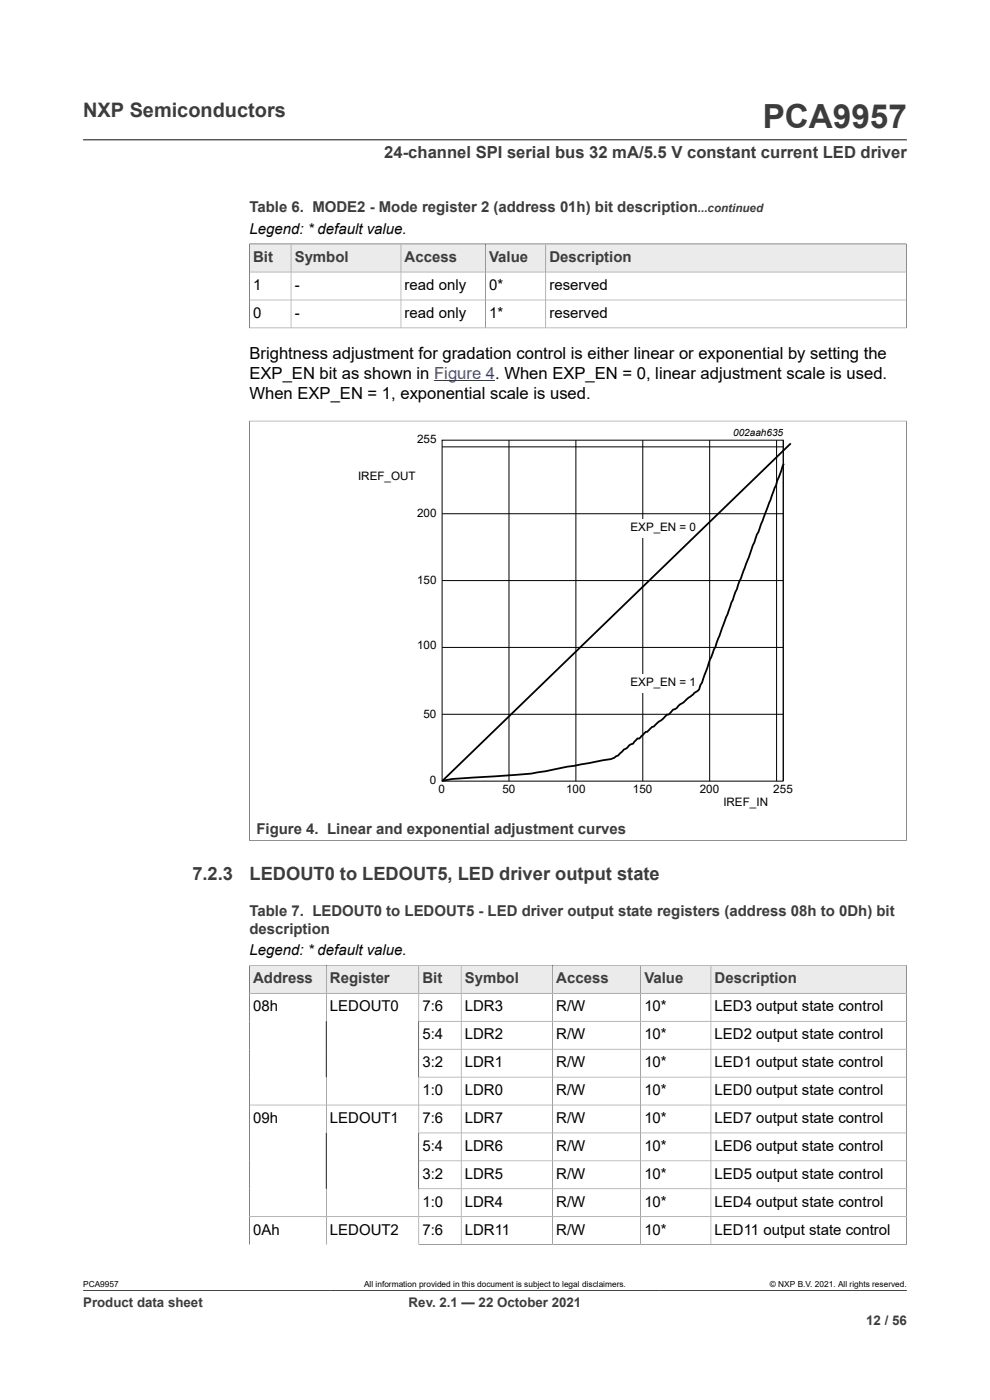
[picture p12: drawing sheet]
<svg xmlns="http://www.w3.org/2000/svg" width="210mm" height="297mm" viewBox="0 0 210 297" stroke-linecap="round" stroke-linejoin="round" font-family="sans-serif">
<defs><g id="words">
<text font-size="7.1" fill="#3c3c3c" x="161.8" y="27.2">PCA9957</text>
<text font-size="4.2" fill="#3c3c3c" x="17.6" y="24.8">NXP Semiconductors</text>
<g font-size="3.9" fill="#3c3c3c">
<text x="40.8" y="186.7">7.2.3</text>
<text x="52.9" y="186.7">LEDOUT0 to LEDOUT5, LED driver output state</text>
</g>
<text font-size="3.5" fill="#3c3c3c" x="81.5" y="33.5">24-channel SPI serial bus 32 mA/5.5 V constant current LED driver</text>
<g font-size="3.5">
<text x="52.9" y="76.1">Brightness adjustment for gradation control is either linear or exponential by setting the</text>
<text x="52.9" y="80.4">EXP_EN bit as shown in Figure 4. When EXP_EN = 0, linear adjustment scale is used.</text>
<text x="52.9" y="84.6">When EXP_EN = 1, exponential scale is used.</text>
</g>
<g font-size="3.2" fill="#3c3c3c">
<text x="52.9" y="45.1">Table 6. MODE2 - Mode register 2 (address 01h) bit description</text>
<text x="53.7" y="55.6">Bit</text>
<text x="62.5" y="55.6">Symbol</text>
<text x="85.8" y="55.6">Access</text>
<text x="103.7" y="55.6">Value</text>
<text x="116.5" y="55.6">Description</text>
<text x="54.4" y="176.8">Figure 4. Linear and exponential adjustment curves</text>
<text x="52.9" y="194.3">Table 7. LEDOUT0 to LEDOUT5 - LED driver output state registers (address 08h to 0Dh) bit</text>
<text x="52.9" y="198.1">description</text>
<text x="53.7" y="208.6">Address</text>
<text x="70" y="208.6">Register</text>
<text x="89.6" y="208.6">Bit</text>
<text x="98.6" y="208.6">Symbol</text>
<text x="118" y="208.6">Access</text>
<text x="136.7" y="208.6">Value</text>
<text x="151.6" y="208.6">Description</text>
</g>
<g font-size="3.2">
<text x="52.9" y="49.6">Legend: * default value.</text>
<text x="53.7" y="61.5">1</text>
<text x="62.5" y="61.5">-</text>
<text x="85.8" y="61.5">read only</text>
<text x="103.7" y="61.5">0*</text>
<text x="116.5" y="61.5">reserved</text>
<text x="53.7" y="67.4">0</text>
<text x="62.5" y="67.4">-</text>
<text x="85.8" y="67.4">read only</text>
<text x="103.7" y="67.4">1*</text>
<text x="116.5" y="67.4">reserved</text>
<text x="52.9" y="202.6">Legend: * default value.</text>
<text x="53.7" y="214.5">08h</text>
<text x="70" y="214.5">LEDOUT0</text>
<text x="89.6" y="214.5">7:6</text>
<text x="98.6" y="214.5">LDR3</text>
<text x="118" y="214.5">R/W</text>
<text x="136.7" y="214.5">10*</text>
<text x="151.6" y="214.5">LED3 output state control</text>
<text x="89.6" y="220.4">5:4</text>
<text x="98.6" y="220.4">LDR2</text>
<text x="118" y="220.4">R/W</text>
<text x="136.7" y="220.4">10*</text>
<text x="151.6" y="220.4">LED2 output state control</text>
<text x="89.6" y="226.4">3:2</text>
<text x="98.6" y="226.4">LDR1</text>
<text x="118" y="226.4">R/W</text>
<text x="136.7" y="226.4">10*</text>
<text x="151.6" y="226.4">LED1 output state control</text>
<text x="89.6" y="232.3">1:0</text>
<text x="98.6" y="232.3">LDR0</text>
<text x="118" y="232.3">R/W</text>
<text x="136.7" y="232.3">10*</text>
<text x="151.6" y="232.3">LED0 output state control</text>
<text x="53.7" y="238.2">09h</text>
<text x="70" y="238.2">LEDOUT1</text>
<text x="89.6" y="238.2">7:6</text>
<text x="98.6" y="238.2">LDR7</text>
<text x="118" y="238.2">R/W</text>
<text x="136.7" y="238.2">10*</text>
<text x="151.6" y="238.2">LED7 output state control</text>
<text x="89.6" y="244.1">5:4</text>
<text x="98.6" y="244.1">LDR6</text>
<text x="118" y="244.1">R/W</text>
<text x="136.7" y="244.1">10*</text>
<text x="151.6" y="244.1">LED6 output state control</text>
<text x="89.6" y="250.1">3:2</text>
<text x="98.6" y="250.1">LDR5</text>
<text x="118" y="250.1">R/W</text>
<text x="136.7" y="250.1">10*</text>
<text x="151.6" y="250.1">LED5 output state control</text>
<text x="89.6" y="256">1:0</text>
<text x="98.6" y="256">LDR4</text>
<text x="118" y="256">R/W</text>
<text x="136.7" y="256">10*</text>
<text x="151.6" y="256">LED4 output state control</text>
<text x="53.7" y="261.9">0Ah</text>
<text x="70" y="261.9">LEDOUT2</text>
<text x="89.6" y="261.9">7:6</text>
<text x="98.6" y="261.9">LDR11</text>
<text x="118" y="261.9">R/W</text>
<text x="136.7" y="261.9">10*</text>
<text x="151.6" y="261.9">LED11 output state control</text>
</g>
<g font-size="2.8" fill="#3c3c3c">
<text x="17.6" y="277.3">Product data sheet</text>
<text x="86.7" y="277.3">Rev. 2.1 — 22 October 2021</text>
<text x="183.7" y="281">12 / 56</text>
</g>
<text font-size="2.5" fill="#3c3c3c" x="148" y="45.1">...continued</text>
<g font-size="2.5">
<text x="88.5" y="94">255</text>
<text x="76" y="101.9">IREF_OUT</text>
<text x="88.5" y="109.6">200</text>
<text x="133.7" y="112.6">EXP_EN = 0</text>
<text x="88.5" y="123.9">150</text>
<text x="88.5" y="137.7">100</text>
<text x="133.7" y="145.5">EXP_EN = 1</text>
<text x="89.9" y="152.3">50</text>
<text x="91.2" y="166.4">0</text>
<text x="93" y="168.2">0</text>
<text x="106.6" y="168.2">50</text>
<text x="120.1" y="168.2">100</text>
<text x="134.3" y="168.2">150</text>
<text x="148.5" y="168.2">200</text>
<text x="153.5" y="171.1">IREF_IN</text>
<text x="164" y="168.2">255</text>
</g>
<text font-size="2.1" x="155.5" y="92.5">002aah635</text>
<g font-size="1.8">
<text x="17.6" y="273.1">PCA9957</text>
<text x="77.2" y="273.1">All information provided in this document is subject to legal disclaimers.</text>
<text x="163.3" y="273.1">© NXP B.V. 2021. All rights reserved.</text>
</g>
</g></defs>
<path d="M17.6 29.7h174.8M52.9 51.8h139.4" fill="none" stroke="#3c3c3c" stroke-width=".21"/>
<path d="M53 51.9h8.7v5.7h-8.7z" fill="#ebebeb"/>
<path d="M52.9 51.8h8.8v5.9h-8.8z" fill="none" stroke="#3c3c3c" stroke-width=".21"/>
<path d="M61.8 51.9h23.2v5.7h-23.2z" fill="#ebebeb"/>
<path d="M61.7 51.8h23.4v5.9h-23.4z" fill="none" stroke="#3c3c3c" stroke-width=".21"/>
<path d="M85.1 51.9h17.8v5.7h-17.8z" fill="#ebebeb"/>
<path d="M85.1 51.8h17.9v5.9h-17.9z" fill="none" stroke="#3c3c3c" stroke-width=".21"/>
<path d="M103 51.9h12.7v5.7h-12.7z" fill="#ebebeb"/>
<path d="M103 51.8h12.8v5.9h-12.8z" fill="none" stroke="#3c3c3c" stroke-width=".21"/>
<path d="M115.8 51.9h76.4v5.7h-76.4z" fill="#ebebeb"/>
<path d="M61.7 57.7v11.9M85.1 57.7v11.9M103 57.7v11.9M192.3 57.7h-139.4v11.9M52.8 69.6h139.5M52.9 63.6h139.4M115.8 69.6v-17.8h76.5v17.8M52.8 89.3h139.5M52.9 89.3v89.1M192.3 89.3v89.1M52.8 178.3h139.5" fill="none" stroke="#3c3c3c" stroke-width=".21"/>
<path d="M92.1 80.7h12.9" fill="none" stroke="#00f" stroke-width=".21"/>
<path d="M93.8 93.4h72.3v72.3h-72.3zM93.8 94.8h72.3M108 93.4v72.3M122.2 93.4v72.3M136.3 93.4v72.3M150.5 93.4v72.3M164.7 93.4v72.3M166.1 93.4v72.3M93.8 109h72.3M93.8 137.3h72.3M93.8 123.2h72.3M93.8 151.5h72.3" fill="none" stroke="#000" stroke-width=".21"/>
<path d="M166.3 98.4l-11.2 29.4-3.3 9.4-1.2 2.8-1.7 4.8-.3 .5a1.89 1.89 0 0 1-1.4 1.7l-2.2 2a2.93 2.93 0 0 0-1.5 1.2 2.5 2.5 0 0 0-1.7 1.4h-.3l-2.8 2.5-.4 .1-1 1h-.3l-1.4 1.5h-.4l-.9 1.1-.9 .4-.3 .4-.8 .4-1.2 1.3-.8 .5-.7 .2-9.2 1.6a93.9 93.9 0 0 1-20 2.4l-4.5 .3-2 .3M167.7 94.1l-73.9 71.6" fill="none" stroke="#000" stroke-width=".38"/>
<g fill="#fefefe">
<path d="M134 110h4.7v4h-4.7z"/>
<path d="M134 142.9h4.7v4h-4.7z"/>
</g>
<path d="M52.9 204.8h139.4" fill="none" stroke="#3c3c3c" stroke-width=".21"/>
<path d="M53 204.9h16.1v5.7h-16.1z" fill="#ebebeb"/>
<path d="M52.9 204.8h16.3v5.9h-16.3z" fill="none" stroke="#3c3c3c" stroke-width=".21"/>
<path d="M69.3 204.9h19.5v5.7h-19.5z" fill="#ebebeb"/>
<path d="M69.2 204.8h19.6v5.9h-19.6z" fill="none" stroke="#3c3c3c" stroke-width=".21"/>
<path d="M88.9 204.9h8.9v5.7h-8.9z" fill="#ebebeb"/>
<path d="M88.8 204.8h9v5.9h-9z" fill="none" stroke="#3c3c3c" stroke-width=".21"/>
<path d="M97.9 204.9h19.3v5.7h-19.3z" fill="#ebebeb"/>
<path d="M97.8 204.8h19.4v5.9h-19.4z" fill="none" stroke="#3c3c3c" stroke-width=".21"/>
<path d="M117.3 204.9h18.5v5.7h-18.5z" fill="#ebebeb"/>
<path d="M117.2 204.8h18.7v5.9h-18.7z" fill="none" stroke="#3c3c3c" stroke-width=".21"/>
<path d="M136 204.9h14.7v5.7h-14.7z" fill="#ebebeb"/>
<path d="M135.9 204.8h14.9v5.9h-14.9z" fill="none" stroke="#3c3c3c" stroke-width=".21"/>
<path d="M150.9 204.9h41.3v5.7h-41.3z" fill="#ebebeb"/>
<g fill="none" stroke="#3c3c3c" stroke-width=".21">
<path d="M69.2 210.7v53.4M88.8 210.7v53.4h103.5M88.8 216.6h103.5M97.8 210.7v53.4M117.2 210.7v53.4M135.9 210.7v53.4M192.3 210.7h-139.4v53.4M88.8 222.6h103.5M88.8 228.5h103.5M192.3 234.4h-139.4M88.8 240.3h103.5M88.8 246.3h103.5"/>
<path d="M88.8 252.2h103.5M192.3 258.1h-139.4M17.6 273.8h174.8M150.8 264.1v-59.3h41.5v59.3"/>
</g>
<use href="#words"/>
</svg>
